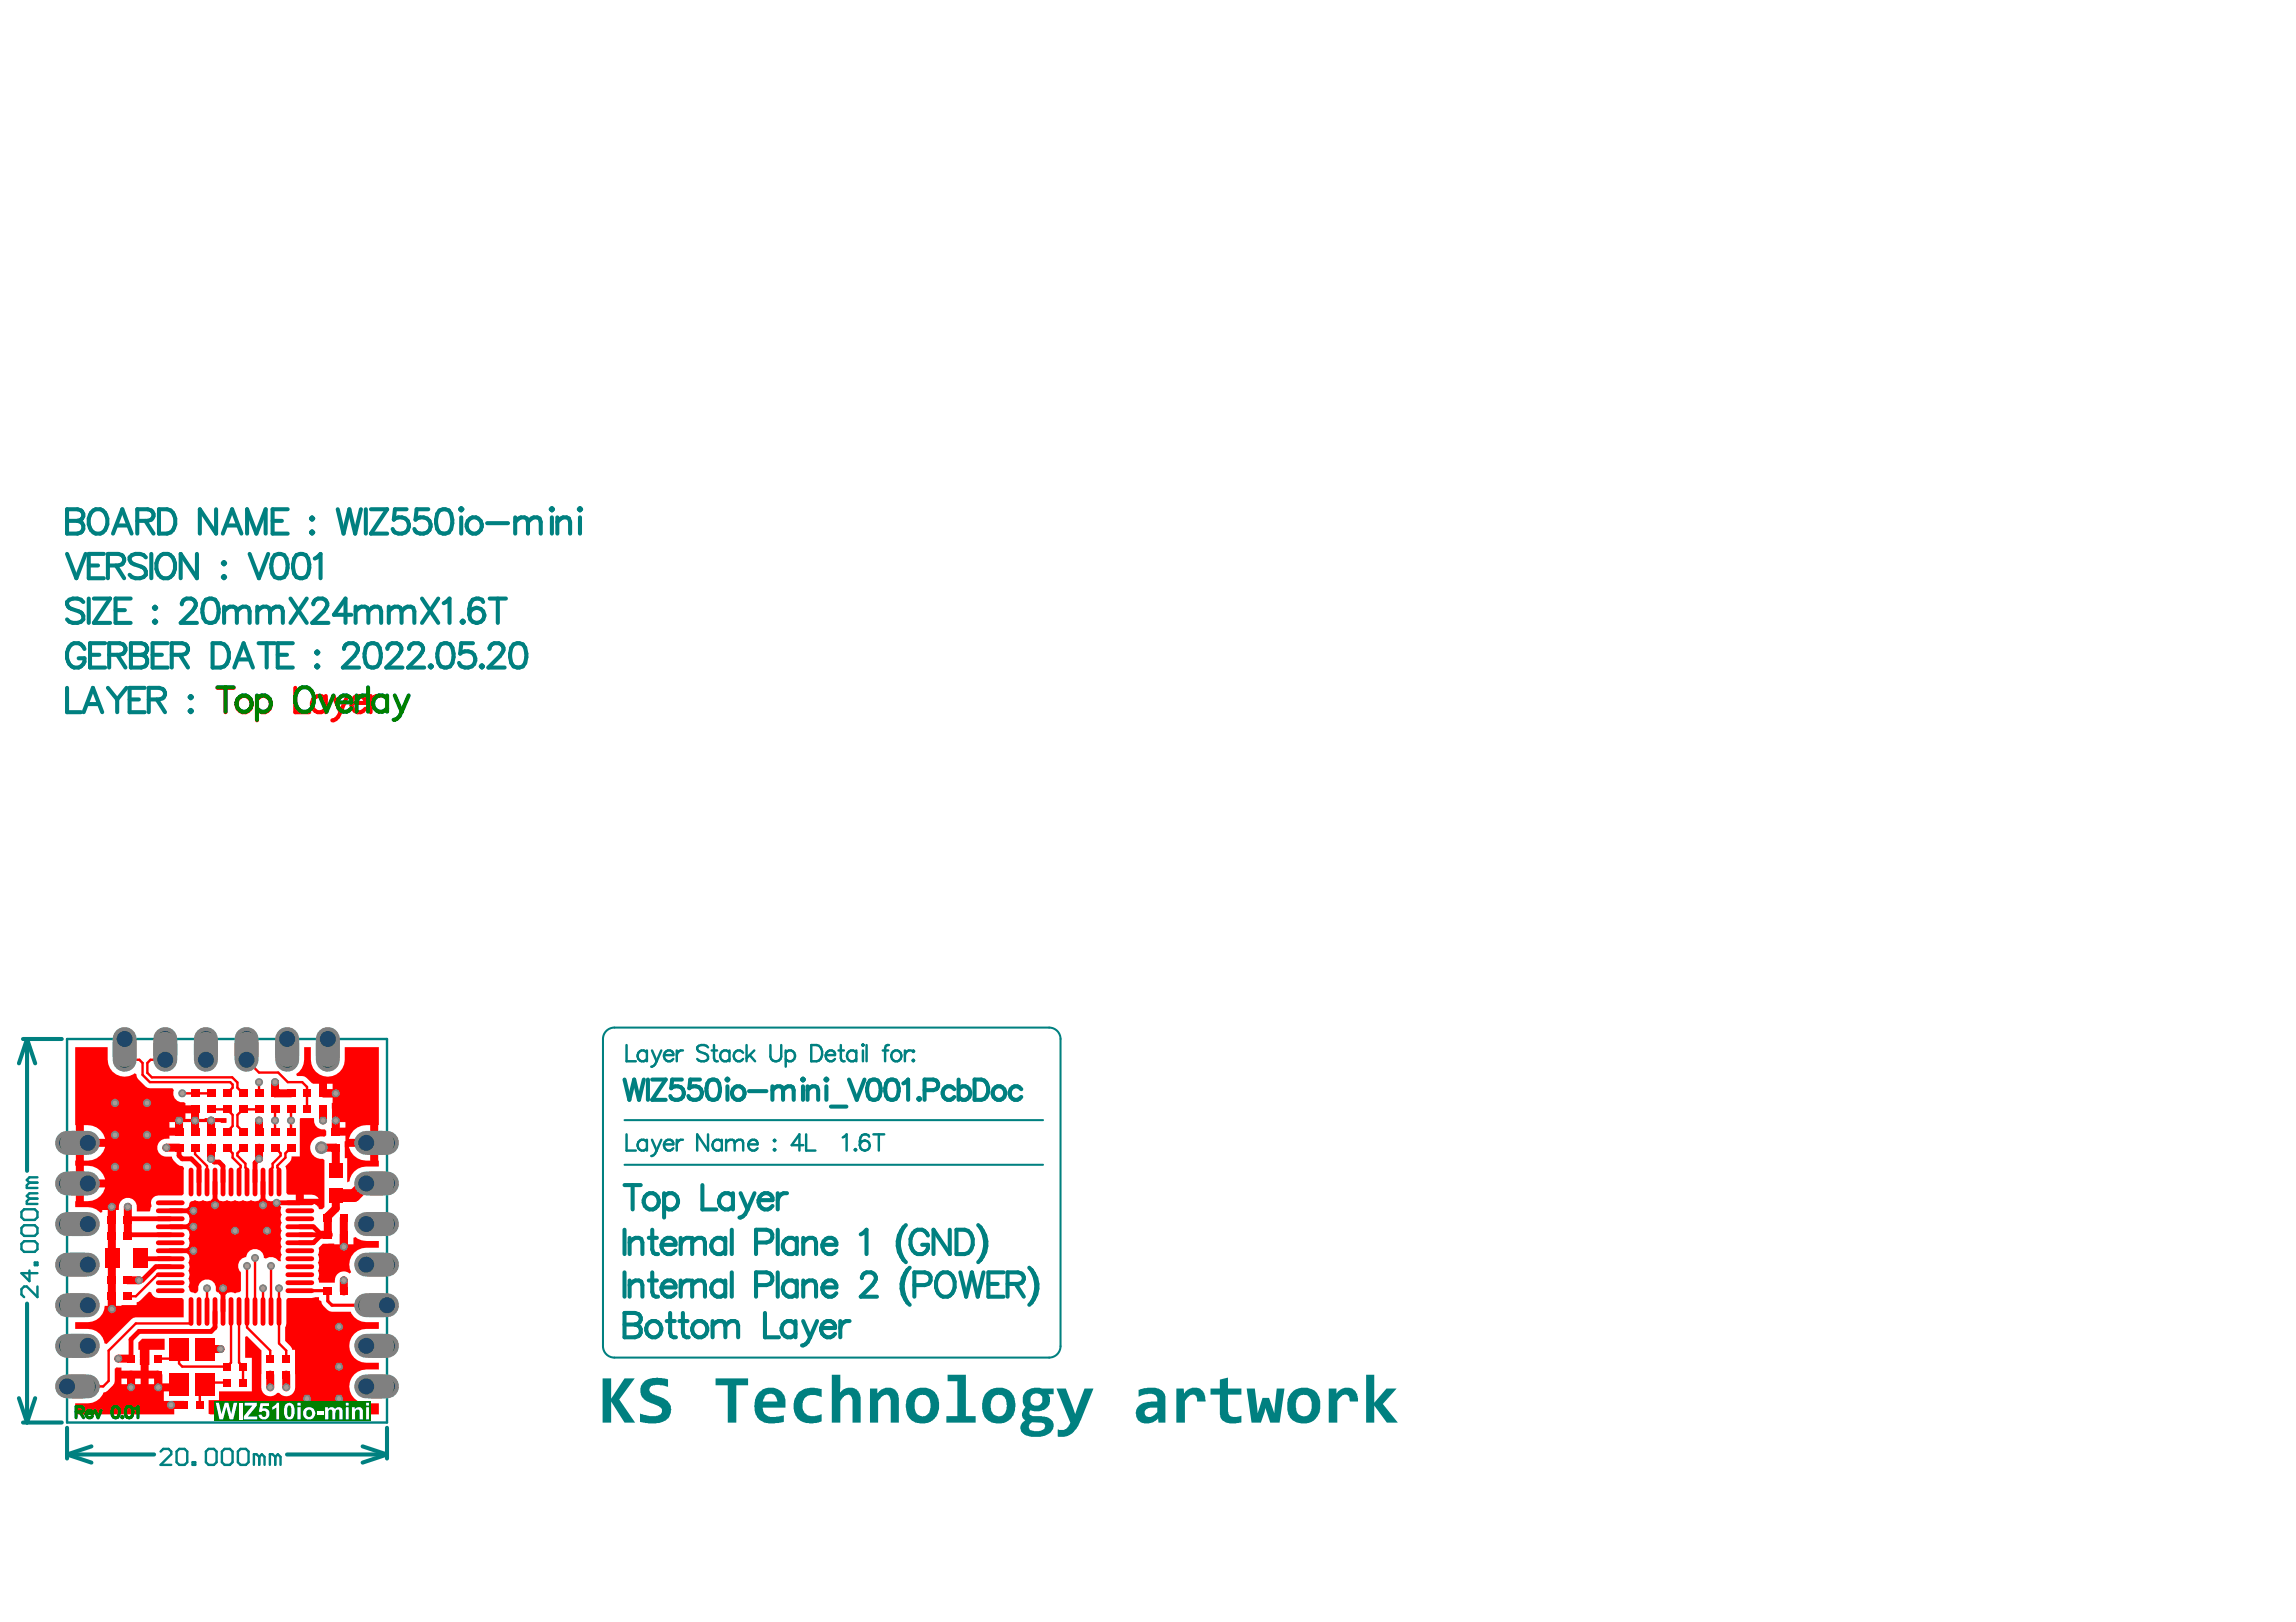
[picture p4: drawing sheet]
<svg xmlns="http://www.w3.org/2000/svg" width="297mm" height="210mm" viewBox="0 0 297 210" stroke-linecap="round" stroke-linejoin="round" font-family="sans-serif">
<path d="M8.7 134.5h41.4v49.6h-41.4z" fill="none" stroke="#008080" stroke-width=".31"/>
<path d="M78 134.5v39.7M79.5 133h56.2M137.2 134.5v39.7M80.8 145h54.1M80.8 150.7h54.1M79.5 175.7h56.2" fill="none" stroke="#008080" stroke-width=".26"/>
<g fill="none" stroke="#008080" stroke-width=".53">
<path d="M8.7 65.9h1.3l.5 .2a.73 .73 0 0 1 0 1.2l-.5 .1a.83 .83 0 0 1 .8 .8 .83 .83 0 0 1-.8 .9h-1.3zM8.7 71.7l1.2 3.1 1.2-3.1M8.7 67.4h1.3M10.8 77.9a1.39 1.39 0 0 0-2.1 0 .8 .8 0 0 0 .6 .9l.9 .3a.77 .77 0 0 1 .6 .6 .77 .77 0 0 1-.3 .8 1.45 1.45 0 0 1-1.8-.3M11.5 77.5v3.1M11.5 73.2h1.2M11.8 66.4a1.08 1.08 0 0 1 1.1-.5 1.08 1.08 0 0 1 .8 .8 1.78 1.78 0 0 1-.7 2.4 1.24 1.24 0 0 1-1.5-1.2v-.8zM12.1 77.5h2.1l-2.1 3.1h2.1M13.4 71.7h-1.9v3.1h1.9M14 73.2h1.3l.5-.2a.73 .73 0 0 0 0-1.2l-.5-.1h-1.3v3.1M14.6 69.1l1.2-3.2 1.2 3.2M15 79h1.2"/>
<path d="M15 73.2l1.1 1.6M15.1 68h1.5M16.9 77.5h-1.9v3.1h1.9M17.8 67.4h1.3l.5-.1a.73 .73 0 0 0 0-1.2l-.5-.2h-1.3v3.2M18.8 67.4l1.1 1.7M18.9 72.1a1.39 1.39 0 0 0-2.1 0 .8 .8 0 0 0 .6 .9l.9 .3a.77 .77 0 0 1 .5 .6 .77 .77 0 0 1-.2 .8 1.45 1.45 0 0 1-1.8-.3M19.6 71.7v3.1M19.9 78.7l.2-.2 .1 .2-.1 .1zM20.5 72.1a1.08 1.08 0 0 1 1.1-.4 1.08 1.08 0 0 1 .9 .7 1.78 1.78 0 0 1-.8 2.4 1.24 1.24 0 0 1-1.5-1.2v-.7zM20.6 65.9h1a1.5 1.5 0 0 1 1.1 2 1.32 1.32 0 0 1-1.1 1.2h-1zM23.5 78.2a.78 .78 0 0 1 .6-.7h.6a.77 .77 0 0 1 .5 1.2l-.3 .4-1.5 1.5h2.1M25.5 71.7v3.1l-2.1-3.1v3.1"/>
<path d="M26.6 77.6a1.02 1.02 0 0 1 1.5 .5 2.6 2.6 0 0 1-.3 2.4 1.02 1.02 0 0 1-1.5-.5 2.6 2.6 0 0 1 .3-2.4zM28 65.9v3.2l-2.1-3.2v3.2M28.8 72.9l.2-.2 .1 .2-.1 .1zM28.8 74.7l.2-.2 .1 .2-.1 .1zM28.8 69.1l1.2-3.2 1.2 3.2M29 78.5v2.1M29 79.1l.4-.4 .3-.2h.5l.3 .2 .1 .4M29.3 68h1.5M30.6 79.1l.5-.4 .3-.2h.4l.3 .2 .2 .4v1.5M30.6 79.1v1.5M32 69.1v-3.2l1.2 3.2 1.2-3.2v3.2M32.3 71.7l1.2 3.1 1.2-3.1"/>
<path d="M33.3 79.1l.4-.4 .3-.2h.5l.3 .2 .1 .4M33.3 78.5v2.1M34.9 79.1l.5-.4 .3-.2h.4l.3 .2 .2 .4v1.5M34.9 79.1v1.5M35.3 67.4h1.2M35.6 71.8a1.02 1.02 0 0 1 1.5 .5 2.6 2.6 0 0 1-.3 2.4 1.02 1.02 0 0 1-1.5-.5 2.6 2.6 0 0 1 .3-2.4zM37.2 65.9h-1.9v3.2h1.9M37.6 77.5l2.1 3.1M38.4 71.8a1.02 1.02 0 0 1 1.5 .5 2.6 2.6 0 0 1-.3 2.4 1.02 1.02 0 0 1-1.5-.5 2.6 2.6 0 0 1 .3-2.4zM39.7 77.5l-2.1 3.1M40.2 67.1l.2-.1 .1 .1-.1 .2zM40.2 68.9l.2-.1 .1 .1-.1 .2z"/>
<path d="M40.5 78.2a.78 .78 0 0 1 .6-.7h.6a.77 .77 0 0 1 .5 1.2l-.3 .4-1.5 1.5h2.1M40.7 72.3l.3-.2 .5-.4v3.1M43.7 65.9l.7 3.2 .8-3.2 .7 3.2 .8-3.2M45.5 79.6h-2.3l1.5-2.1v3.1M46 79.1l.5-.4 .3-.2h.4l.3 .2 .2 .4M46 78.5v2.1M47.3 65.9v3.2M47.7 79.1l.4-.4 .3-.2h.5l.3 .2 .1 .4v1.5M47.7 79.1v1.5M48 65.9h2.1l-2.1 3.2h2.1M50.3 79.1l.5-.4 .3-.2h.4l.3 .2 .2 .4M50.3 78.5v2.1"/>
<path d="M52 79.1l.4-.4 .3-.2h.5l.3 .2 .1 .4v1.5M52 79.1v1.5M52.6 65.9h-1.5l-.2 1.4a1.12 1.12 0 0 1 1.7-.1 1.12 1.12 0 0 1-.2 1.7 1.15 1.15 0 0 1-1.6-.4M54.6 77.5l2.1 3.1M55.4 65.9h-1.5l-.1 1.4a1.12 1.12 0 0 1 1.6-.1 1.12 1.12 0 0 1-.1 1.7 1.15 1.15 0 0 1-1.7-.4M56.7 77.5l-2.1 3.1M56.9 66.1a1.02 1.02 0 0 1 1.5 .4 2.6 2.6 0 0 1-.3 2.4 1.02 1.02 0 0 1-1.5-.4 2.6 2.6 0 0 1 .3-2.4zM57.4 78.1l.3-.2 .5-.4v3.1M59.5 65.9l.2-.1 .1 .1-.1 .2zM59.7 67v2.1M60.8 67.1a1.05 1.05 0 0 1 1.5 .6 1.05 1.05 0 0 1-.7 1.4 1.07 1.07 0 0 1-1.2-.7 1.07 1.07 0 0 1 .4-1.3zM62.5 77.9l-.1-.3a1.02 1.02 0 0 0-1.5 .5l-.2 .7v.8"/>
<path d="M63 67.7h2.7M63.4 77.5h2.1M64.4 77.5v3.1M66.7 67.6l.4-.5 .3-.1h.5l.3 .1 .1 .5M66.7 67v2.1M68.3 67.6l.5-.5 .3-.1h.4l.3 .1 .2 .5v1.5M68.3 67.6v1.5M71.2 65.9l.2-.1 .1 .1-.1 .2zM71.4 67v2.1M72.1 67.6l.5-.5 .3-.1h.4l.3 .1 .2 .5v1.5M72.1 67v2.1M74.9 65.9l.1-.1 .2 .1-.2 .2z"/>
<path d="M75 67v2.1M8.7 89v3.2h1.8M10.8 92.2l1.2-3.2 1.2 3.2M10.9 84a1.09 1.09 0 0 0-1-.8 1.09 1.09 0 0 0-1.1 .8 1.78 1.78 0 0 0 .8 2.4 1.07 1.07 0 0 0 1.3-1.2h-.7M11.3 91.1h1.5M11.6 84.7h1.2M13.6 83.2h-2v3.2h2M14 89l1.2 1.5M14.1 84.7h1.4l.4-.1a.73 .73 0 0 0 0-1.2l-.4-.2h-1.4v3.2M15.2 90.5v1.7M15.2 84.7l1 1.7M16.4 89l-1.2 1.5"/>
<path d="M16.8 90.5h1.2M16.9 83.2h1.4l.4 .2a.73 .73 0 0 1 0 1.2l-.4 .1a.83 .83 0 0 1 .8 .9 .83 .83 0 0 1-.8 .8h-1.4zM16.9 84.7h1.4M18.7 89h-1.9v3.2h1.9M19.2 90.5h1.4l.4-.1a.73 .73 0 0 0 0-1.2l-.4-.2h-1.4v3.2M19.7 84.7h1.2M19.9 80.5l.2-.2 .1 .2-.1 .1zM20.3 90.5l1 1.7M21.7 83.2h-2v3.2h2M22.2 84.7h1.4l.4-.1a.73 .73 0 0 0 0-1.2l-.4-.2h-1.4v3.2M23.3 84.7l1 1.7M24.5 90.2l.2-.1 .1 .1-.1 .2z"/>
<path d="M24.5 92l.2-.1 .1 .1-.1 .2zM27.5 83.2h1.1a1.5 1.5 0 0 1 1 2 1.32 1.32 0 0 1-1 1.2h-1.1zM30.3 86.4l1.2-3.2 1.2 3.2M30.8 85.3h1.5M33.5 83.2h2.1M34.5 83.2v3.2M35.9 84.7h1.2M37.9 83.2h-2v3.2h2M40.9 84.4l.1-.1 .2 .1-.2 .2zM40.9 86.2l.1-.1 .2 .1-.2 .2zM44.5 84a.78 .78 0 0 1 .6-.8h.6a.77 .77 0 0 1 .5 1.2l-.3 .5-1.5 1.5h2.1M47.6 83.4a1.02 1.02 0 0 1 1.5 .4 2.6 2.6 0 0 1-.3 2.4 1.02 1.02 0 0 1-1.5-.4 2.6 2.6 0 0 1 .3-2.4z"/>
<path d="M50.1 84a.78 .78 0 0 1 .6-.8h.6a.77 .77 0 0 1 .5 1.2l-.3 .5-1.5 1.5h2.1M52.9 84a.78 .78 0 0 1 .6-.8h.6a.77 .77 0 0 1 .5 1.2l-.3 .5-1.5 1.5h2.1M55.6 86.2l.1-.1 .2 .1-.2 .2zM57 83.4a1.02 1.02 0 0 1 1.5 .4 2.61 2.61 0 0 1-.3 2.4 1.02 1.02 0 0 1-1.5-.4 2.6 2.6 0 0 1 .3-2.4zM59.7 80.5l.2-.2 .1 .2-.1 .1zM61.2 83.2h-1.5l-.2 1.4a1.12 1.12 0 0 1 1.7 0 1.12 1.12 0 0 1-.2 1.6 1.15 1.15 0 0 1-1.6-.4M62.2 86.2l.1-.1 .2 .1-.2 .2zM63.3 84a.78 .78 0 0 1 .6-.8h.6a.77 .77 0 0 1 .5 1.2l-.3 .5-1.5 1.5h2.1M66.4 83.4a1.02 1.02 0 0 1 1.5 .4 2.6 2.6 0 0 1-.3 2.4 1.02 1.02 0 0 1-1.5-.4 2.6 2.6 0 0 1 .3-2.4zM3 134.5h5M3.5 134.5l1.1 3.1M3.5 134.5l-1.1 3.1"/>
<path d="M3.5 134.5v17M80.8 139.7l.6 2.6 .6-2.6 .7 2.6 .6-2.6M83.8 139.7v2.6M84.4 139.7h1.7l-1.7 2.6h1.7M88.2 139.7h-1.2l-.2 1.1a.94 .94 0 0 1 1.4 0 .94 .94 0 0 1 0 1.3 .94 .94 0 0 1-1.4 0l-.1-.3M90.6 139.7h-1.3l-.1 1.1a.94 .94 0 0 1 1.3 0 .94 .94 0 0 1 0 1.3 .94 .94 0 0 1-1.3 0l-.1-.3M91.8 139.8a.85 .85 0 0 1 1.2 .4 2.17 2.17 0 0 1-.2 2 .85 .85 0 0 1-1.3-.4 2.17 2.17 0 0 1 .3-2zM94 139.7l.1-.1 .1 .1-.1 .1zM103.8 139.7l.1-.1 .1 .1-.1 .1zM106.8 139.7l.1-.1 .1 .1-.1 .1zM109.8 139.7l1 2.6 1-2.6M112.6 139.8a.85 .85 0 0 1 1.2 .4 2.17 2.17 0 0 1-.2 2 .85 .85 0 0 1-1.3-.4 2.17 2.17 0 0 1 .3-2z"/>
<path d="M114.9 139.8a.85 .85 0 0 1 1.2 .4 2.17 2.17 0 0 1-.2 2 .85 .85 0 0 1-1.3-.4 2.17 2.17 0 0 1 .3-2zM124 139.7v2.6M126.1 139.7h.9a1.43 1.43 0 0 1 .6 2.3l-.3 .2-.3 .1h-.9zM94.1 140.6v1.7M94.8 141a.84 .84 0 0 1 1.3-.2 .84 .84 0 0 1 0 1.3 .84 .84 0 0 1-1.3-.1l-.1-.4zM96.9 141.2h2.3M99.9 141.1l.7-.5h.3l.3 .1 .1 .4M99.9 140.6v1.7M101.3 141.1l.6-.5h.4l.3 .1 .1 .4v1.2M101.3 141.1v1.2M103.9 140.6v1.7M104.5 141.1l.6-.5h.4l.2 .1 .1 .4v1.2"/>
<path d="M104.5 140.6v1.7M106.9 140.6v1.7M107.5 143.2h2M116.9 140.2l.6-.5v2.6M118.8 142.2l.1-.1 .1 .1-.1 .1zM119.6 141.1h1.1a.69 .69 0 0 0 .7-.7 .69 .69 0 0 0-.7-.7h-1.1v2.6M123.5 141a.87 .87 0 0 0-1.5 .2 .87 .87 0 0 0 1 1.1l.5-.3M124 141a.87 .87 0 0 1 1.5 .2 .87 .87 0 0 1-1 1.1l-.5-.3M128.8 140.7a.85 .85 0 0 1 1.3 .8 .85 .85 0 0 1-1.3 .7 .92 .92 0 0 1 0-1.5zM132.1 141a.87 .87 0 0 0-1.5 .2 .87 .87 0 0 0 1 1.1l.5-.3M3.5 168.7v15.4M2.4 180.9l1.1 3.2"/>
<path d="M3 184.1h5M4.6 180.9l-1.1 3.2M8.7 188.2l3.1 1.1M8.7 188.2h11.2M8.7 184.8v4M11.8 187.2l-3.1 1M37.1 188.2h13M46.9 187.2l3.2 1M50.1 188.2l-3.2 1.1M50.1 184.8v4"/>
<circle cx="61.7" cy="79.6" r=".98"/>
</g>
<g fill="none" stroke="#008080" stroke-width=".32">
<path d="M81.1 135.2v2.1h1.2M83.7 136.2a.67 .67 0 0 0-1-.1 .67 .67 0 0 0 0 1 .67 .67 0 0 0 1-.1M83.7 135.9v1.4M84.4 135.9l.6 1.4M85 137.3a.81 .81 0 0 1-.7 .7M85.6 135.9l-.6 1.4M85.9 136.5a.66 .66 0 0 0 .4 .8 .66 .66 0 0 0 .8-.3M86 136.2a.58 .58 0 0 1 .7-.3 .58 .58 0 0 1 .4 .6h-1.2zM87.6 135.9v1.4M88.4 135.9a.68 .68 0 0 0-.8 .6M91.6 135.5a.92 .92 0 0 0-1.4 0 .54 .54 0 0 0 .4 .6l.6 .2a.51 .51 0 0 1 .4 .4 .51 .51 0 0 1-.2 .5 .97 .97 0 0 1-1.2-.2M92.1 135.9h.7"/>
<path d="M92.4 135.2v1.7l.1 .3 .4 .1M94.4 136.2a.67 .67 0 0 0-1-.1 .67 .67 0 0 0 0 1 .67 .67 0 0 0 1-.1M94.4 135.9v1.4M96.1 136.2a.67 .67 0 0 0-1-.1 .67 .67 0 0 0 0 1 .67 .67 0 0 0 1-.1M96.6 135.2v2.1M97 136.5l.7 .8M97.6 135.9l-1 1M99.7 135.2v1.5a.71 .71 0 0 0 .7 .6 .71 .71 0 0 0 .7-.6v-1.5M101.7 136.2a.67 .67 0 0 1 .9-.1 .67 .67 0 0 1 0 1 .67 .67 0 0 1-.9-.1M101.7 135.9v2.1M105 135.2h.7a1.12 1.12 0 0 1 .7 1.1 1.12 1.12 0 0 1-.7 1h-.7zM106.8 136.5a.66 .66 0 0 0 .4 .8 .66 .66 0 0 0 .8-.3"/>
<path d="M106.9 136.2a.58 .58 0 0 1 .7-.3 .58 .58 0 0 1 .4 .6h-1.2zM108.5 135.9h.7M108.8 135.2v1.7l.1 .3 .4 .1M110.8 136.2a.67 .67 0 0 0-1-.1 .67 .67 0 0 0 0 1 .67 .67 0 0 0 1-.1M110.8 135.9v1.4M111.5 135.2l.1-.1 .1 .1-.1 .1zM111.6 135.9v1.4M112.1 135.2v2.1M114.2 135.9h.7M115 135.2l-.4 .1-.1 .3v1.7M115.4 136.2a.67 .67 0 0 1 1-.1 .67 .67 0 0 1 0 1 .67 .67 0 0 1-1-.1l-.1-.3zM117.1 135.9v1.4"/>
<path d="M117.9 135.9a.68 .68 0 0 0-.8 .6M118.1 136l.1-.1 .1 .1-.1 .1zM118.2 137.1l.1 .1-.1 .1-.1-.1zM81.1 146.8v2.1h1.2M83.7 147.5v1.4M83.7 147.8a.67 .67 0 0 0-1-.1 .67 .67 0 0 0 0 1 .67 .67 0 0 0 1-.1M84.4 147.5l.6 1.4M85 148.9a.81 .81 0 0 1-.7 .7M85.6 147.5l-.6 1.4M85.9 148.1a.66 .66 0 0 0 .4 .7 .66 .66 0 0 0 .8-.2M86 147.8a.58 .58 0 0 1 .7-.3 .58 .58 0 0 1 .4 .6h-1.2zM87.6 147.5v1.4"/>
<path d="M88.4 147.5a.68 .68 0 0 0-.8 .6M91.6 146.8v2.1l-1.4-2.1v2.1M93.4 147.8a.67 .67 0 0 0-1-.1 .67 .67 0 0 0 0 1 .67 .67 0 0 0 1-.1M93.4 147.5v1.4M93.9 147.9l.5-.4 .5 .1 .1 .3M93.9 147.5v1.4M95 147.9l.5-.4 .5 .1 .1 .3v1M95 147.9v1M96.8 148.1a.66 .66 0 0 0 .4 .7 .66 .66 0 0 0 .8-.2M97.1 147.6a.55 .55 0 0 1 .6-.1 .55 .55 0 0 1 .3 .6h-1.2l.1-.3zM100.1 147.6l.1-.1 .1 .1-.1 .1zM100.2 148.7l.1 .1-.1 .1-.1-.1z"/>
<path d="M103.9 148.2h-1.5l1-1.4v2.1M104.3 146.8v2.1h1.2M109 147.2l.5-.4v2.1M110.7 148.7l.1 .1-.1 .1-.1-.1zM112.4 147.1a.62 .62 0 0 0-.9-.2l-.2 .3-.1 1M113 146.8h1.4M113.7 146.8v2.1"/>
<circle cx="111.9" cy="148.2" r=".65"/>
</g>
<g fill="#008080">
<path d="M78 178.4h1.1v2.6l1.7-2.6h1.3l-2 2.7 2.1 3h-1.4l-1.7-2.7v2.7h-1.1z"/>
<path d="M83.2 179a3.1 3.1 0 0 1 2.7-.6l.5 .1v1l-.7-.2-.8-.1a.79 .79 0 0 0-.9 .6 1.18 1.18 0 0 0 1.1 .8v.1a2.16 2.16 0 0 1 1.4 .8 1.63 1.63 0 0 1-1.1 2.6 5.3 5.3 0 0 1-2.6-.1v-1.1l1.4 .4a1.43 1.43 0 0 0 1.4-.5 .74 .74 0 0 0-.5-.9l-.5-.2a2.23 2.23 0 0 1-1.7-1.3 1.56 1.56 0 0 1 .3-1.4z"/>
<path d="M92.6 178.4h4.2v.9h-1.5v4.8h-1.1v-4.8h-1.6z"/>
<path d="M103.3 180.2a3 3 0 0 1 2.8-.5h.2v1.1l-.1-.1a1.91 1.91 0 0 0-2.1 .2 1.58 1.58 0 0 0 .4 2.3 2.33 2.33 0 0 0 1.8-.2v.9l-.3 .2a2.86 2.86 0 0 1-2.8-.5 2.74 2.74 0 0 1 .1-3.4z"/>
<path d="M107.6 177.9h1.1v2.4a1.55 1.55 0 0 1 2.4-.2l.2 .7v3.3h-1v-2.9a.62 .62 0 0 0-.4-.7 .62 .62 0 0 0-.8 .3l-.4 .5v2.8h-1.1z"/>
<path d="M112.6 179.7h.9v.6a1.56 1.56 0 0 1 2.5-.2l.2 .3 .1 .5v3.2h-1.1v-2.9a.65 .65 0 0 0-.4-.7 .65 .65 0 0 0-.8 .3l-.4 .5v2.8h-1z"/>
<path d="M122.6 177.9h2.4v5.4h1.2v.8h-3.8v-.8h1.5v-4.6h-1.3z"/>
<path d="M136.7 179.7h1.2l1.2 3.3 1.2-3.3h1.2l-1.6 3.9a3.5 3.5 0 0 1-2 2.3h-1.1v-.9h.2a.97 .97 0 0 0 1.3-.6l.2-.3z"/>
<path d="M152.2 179.7h.9l.1 .6a1.51 1.51 0 0 1 2.5-.2l.2 .6 .1 .7h-1.1a.66 .66 0 0 0-.6-.9h-.3l-.3 .3-.4 .5v2.8h-1.1z"/>
<path d="M156.6 179.7h1.2v-1.2l1.1-.2v1.4h1.7v.8h-1.7v2.1a.76 .76 0 0 0 .9 .8l.8-.2v.9h-.2a2.68 2.68 0 0 1-2.3-.3l-.2-.4-.1-.3v-2.6h-1.2z"/>
<path d="M161.3 179.7h1l.4 3.2 .6-2h.9l.7 2 .3-3.2h1l-.7 4.4h-1.2l-.6-1.9-.6 1.9h-1.2z"/>
<path d="M171.9 179.7h1l.1 .6a1.51 1.51 0 0 1 2.4-.2l.2 .5 .1 .8h-1.1v-.2a.6 .6 0 0 0-.3-.7 .6 .6 0 0 0-.8 .2l-.5 .6v2.8h-1.1z"/>
<path d="M176.7 177.9h1.1v3.6l1.6-1.8h1.3l-1.8 2 1.9 2.4h-1.4l-1.6-2.2v2.2h-1.1z"/>
<path d="M98.9 180.7l-.2 .7h1.9a.92 .92 0 0 0-.6-1 .92 .92 0 0 0-1.1 .3zM98.1 180.2a2.05 2.05 0 0 1 3.4 .5l.1 .4v1.1h-2.9v.1a1.01 1.01 0 0 0 .8 1 3.9 3.9 0 0 0 1.9-.1v.8l-1 .2a2.49 2.49 0 0 1-2.3-.6 2.81 2.81 0 0 1 0-3.4z"/>
<path d="M118.5 180.9v.1a2.09 2.09 0 0 0 .2 2.1 1.05 1.05 0 0 0 1.1 .1 1.05 1.05 0 0 0 .6-1v-.1a1.31 1.31 0 0 0-.9-1.6h-.2l-.4 .1zM117.7 180.3a2.33 2.33 0 0 1 3.3 0 2.83 2.83 0 0 1-.2 3.4 2.5 2.5 0 0 1-2.8 .1 2.7 2.7 0 0 1-.4-3.3z"/>
<path d="M128.4 181l-.1 .1a1.88 1.88 0 0 0 .3 2 1 1 0 0 0 1.1 0 1 1 0 0 0 .5-1l.1-.2a1.36 1.36 0 0 0-.8-1.4 1.02 1.02 0 0 0-1.1 .5zM127.5 180.3a2.17 2.17 0 0 1 2.5-.6 2.17 2.17 0 0 1 1.4 2.2 2.19 2.19 0 0 1-1.6 2.3 2.19 2.19 0 0 1-2.5-1.1 3.1 3.1 0 0 1 .2-2.8z"/>
<path d="M133.3 181.1a.81 .81 0 0 0 1.6 0 .81 .81 0 0 0-1.6 0zM132.6 180.2a1.97 1.97 0 0 1 2.2-.5h1.5v.7h-.7a1.37 1.37 0 0 1-1 2.2h-.8l-.4-.1a.44 .44 0 0 0-.2 .5 .44 .44 0 0 0 .5 .3h1a1.55 1.55 0 0 1 1.6 1 1.62 1.62 0 0 1-1.6 1.6 3 3 0 0 1-2.4-.5 1.01 1.01 0 0 1 .2-1.5l.1-.1a.89 .89 0 0 1-.2-1.4l.3-.3a1.55 1.55 0 0 1-.1-1.9zM133.2 184.4a.61 .61 0 0 0 .6 .8 1.17 1.17 0 0 0 1.4-.5 .47 .47 0 0 0-.1-.5 .47 .47 0 0 0-.5-.1h-1.1z"/>
<path d="M148.2 182.5a.57 .57 0 0 0 0 .7 .57 .57 0 0 0 .7 .1l.4-.1 .4-.5v-.5h-.9zM147.3 179.8l.4-.1a3.8 3.8 0 0 1 2.1 0 1.21 1.21 0 0 1 1 1.4v3h-.9l-.1-.6a1.76 1.76 0 0 1-2.6 .2 1.44 1.44 0 0 1-.1-1.5 1.44 1.44 0 0 1 1.3-.7l1.3-.1v-.3a.98 .98 0 0 0-1.4-.7l-1 .3z"/>
<path d="M167.9 180.9v.1a2 2 0 0 0 .1 2.1 1.03 1.03 0 0 0 1.1 .1 1.03 1.03 0 0 0 .6-1 1.57 1.57 0 0 0-.7-1.7 1.06 1.06 0 0 0-1.1 .4zM167 180.3a2.29 2.29 0 0 1 3.4 .1 3.1 3.1 0 0 1 0 2.9 2.27 2.27 0 0 1-3.5 .1 3.2 3.2 0 0 1 0-2.9z"/>
</g>
<g fill="none" stroke="#008080" stroke-width=".53">
<path d="M80.8 153.4h2.1M80.8 159.1v3.2M81.8 153.4v3.1M83.7 154.6a1.05 1.05 0 0 1 1.5 .5 1.05 1.05 0 0 1-.7 1.4 1.07 1.07 0 0 1-1.2-.7 1.07 1.07 0 0 1 .4-1.2zM84.4 159.1v2.6l.1 .4 .3 .2h.3M85.9 154.9a1.03 1.03 0 0 1 1.6-.1 1.03 1.03 0 0 1-.2 1.6 .93 .93 0 0 1-1.4-.3M85.9 154.4v3.2M90.9 153.4v3.1h1.8M94.7 159.1v3.2M94.8 154.9a1.03 1.03 0 0 0-1.6-.1 1.03 1.03 0 0 0 .3 1.6 .93 .93 0 0 0 1.3-.3M94.8 154.4v2.1M95.8 154.4l.9 2.1"/>
<path d="M96.7 156.5a1.21 1.21 0 0 1-1 1.1M97.6 154.4l-.9 2.1M98.1 155.3a.99 .99 0 0 0 .6 1.1 .99 .99 0 0 0 1.2-.3M98.3 154.9a.87 .87 0 0 1 1-.5 .87 .87 0 0 1 .6 .9h-1.8zM100.6 154.4v2.1M100.6 159.1v3.2M101.8 154.4a1.01 1.01 0 0 0-1.2 .9M111.4 159.7l.3-.1 .4-.5v3.2M116.9 158.8a3.3 3.3 0 0 0 0 4.2M116.9 158.8a3.9 3.9 0 0 0 0 4.2M117.2 158.5l-.3 .3M120 159.9a1.09 1.09 0 0 0-1-.8 1.09 1.09 0 0 0-1.1 .8 1.78 1.78 0 0 0 .8 2.4 1.07 1.07 0 0 0 1.3-1.2h-.7"/>
<path d="M122.9 159.1v3.2l-2.1-3.2v3.2M123.7 159.1h1.1a1.5 1.5 0 0 1 1 2 1.32 1.32 0 0 1-1 1.2h-1.1zM126.6 158.5l.3 .3M126.9 158.8a3.3 3.3 0 0 1 0 4.2M126.9 158.8a3.9 3.9 0 0 1 0 4.2M80.8 164.7v3.1M80.8 169.9h1.3l.5 .2a.73 .73 0 0 1 0 1.2l-.5 .1a.83 .83 0 0 1 .8 .8 .83 .83 0 0 1-.8 .9h-1.3zM80.8 171.4h1.3M81.5 160.2v2.1M81.5 165.7v2.1M81.5 166.3l.4-.4 .3-.2h.5l.3 .2 .1 .4v1.5M81.5 160.8l.4-.5 .3-.1h.5l.3 .1 .1 .5v1.5"/>
<path d="M83.9 165.7h1.1M83.9 160.2h1.1M84.1 171.1a1.05 1.05 0 0 1 1.4 .6 1.05 1.05 0 0 1-.7 1.4 1.07 1.07 0 0 1-1.2-.7 1.07 1.07 0 0 1 .5-1.3zM84.4 164.7v2.5l.1 .5 .3 .1h.3M85.6 166.6a.99 .99 0 0 0 .6 1.1 .99 .99 0 0 0 1.2-.3M85.6 161.1a.99 .99 0 0 0 .6 1.1 .99 .99 0 0 0 1.2-.4M86 165.9a.83 .83 0 0 1 1-.1 .83 .83 0 0 1 .4 .8h-1.8l.1-.4zM86 160.3a.83 .83 0 0 1 1 0 .83 .83 0 0 1 .4 .8h-1.8l.1-.5zM86.2 171h1.1M86.7 169.9v2.6l.1 .4 .3 .2h.3M87.9 171h1M88.1 160.2v2.1"/>
<path d="M88.1 165.7v2.1M88.3 169.9v2.6l.2 .4 .3 .2h.3M89.3 165.7a1.01 1.01 0 0 0-1.2 .9M89.3 160.2a1.01 1.01 0 0 0-1.2 .9M89.5 160.2v2.1M89.5 165.7v2.1M89.5 166.3l.5-.4 .3-.2h.5l.3 .2 .1 .4v1.5M89.5 160.8l.5-.5 .3-.1h.5l.3 .1 .1 .5v1.5M90 171.1a1.05 1.05 0 0 1 1.5 .6 1.05 1.05 0 0 1-.7 1.4 1.07 1.07 0 0 1-1.2-.7 1.07 1.07 0 0 1 .4-1.3zM92.2 171.6l.4-.5 .3-.1h.5l.3 .1 .1 .5M92.2 171v2.1M93.8 160.6a1.03 1.03 0 0 0-1.6-.1 1.03 1.03 0 0 0 .3 1.6 .93 .93 0 0 0 1.3-.3"/>
<path d="M93.8 166.2a1.03 1.03 0 0 0-1.6-.1 1.03 1.03 0 0 0 .3 1.6 .93 .93 0 0 0 1.3-.3M93.8 160.2v2.1M93.8 165.7v2.1M93.8 171.6l.5-.5 .3-.1h.4l.3 .1 .2 .5v1.5M93.8 171.6v1.5M94.7 164.7v3.1M97.8 166.3h1.4a.83 .83 0 0 0 .7-.8 .83 .83 0 0 0-.7-.8h-1.4v3.1M97.8 160.8h1.4a.83 .83 0 0 0 .7-.8 .83 .83 0 0 0-.7-.9h-1.4v3.2M99 169.9v3.2h1.8M100.6 164.7v3.1M102.9 171.4a1.03 1.03 0 0 0-1.6-.1 1.03 1.03 0 0 0 .3 1.6 .93 .93 0 0 0 1.3-.3M102.9 171v2.1"/>
<path d="M103.1 166.2a1.03 1.03 0 0 0-1.6-.1 1.03 1.03 0 0 0 .2 1.6 .93 .93 0 0 0 1.4-.3M103.1 160.2v2.1M103.1 165.7v2.1M103.1 160.6a1.03 1.03 0 0 0-1.6-.1 1.03 1.03 0 0 0 .2 1.6 .93 .93 0 0 0 1.4-.3M103.9 171l.9 2.1M103.9 166.3l.5-.4 .3-.2h.4l.3 .2 .2 .4v1.5M103.9 160.2v2.1M103.9 165.7v2.1M103.9 160.8l.5-.5 .3-.1h.4l.3 .1 .2 .5v1.5M104.8 173.1a1.21 1.21 0 0 1-1 1M105.7 171l-.9 2.1M106.2 171.9a.99 .99 0 0 0 .6 1.1 .99 .99 0 0 0 1.2-.4"/>
<path d="M106.4 166.6a.99 .99 0 0 0 .6 1.1 .99 .99 0 0 0 1.2-.3M106.4 161.1a.99 .99 0 0 0 .6 1.1 .99 .99 0 0 0 1.2-.4M106.7 171.1a.83 .83 0 0 1 .9-.1 .83 .83 0 0 1 .4 .9h-1.8l.2-.5zM106.8 165.9a.83 .83 0 0 1 1-.1 .83 .83 0 0 1 .4 .8h-1.8l.1-.4zM106.8 160.3a.83 .83 0 0 1 1 0 .83 .83 0 0 1 .4 .8h-1.8l.1-.5zM108.7 171v2.1M109.9 171a1.01 1.01 0 0 0-1.2 .9M111.5 165.4a.78 .78 0 0 1 .6-.7h.6a.77 .77 0 0 1 .5 1.2l-.3 .4-1.5 1.5h2.1M116.9 163l.3 .3M117.4 164.4a3.3 3.3 0 0 0 0 4.2M117.4 168.6l.3 .3M117.4 164.4a3.9 3.9 0 0 0 0 4.2"/>
<path d="M117.7 164.1l-.3 .3M118.3 166.3h1.3a.83 .83 0 0 0 .8-.8 .83 .83 0 0 0-.8-.8h-1.3v3.1M121.4 165.1a1.09 1.09 0 0 1 1.1-.5 1.09 1.09 0 0 1 .9 .8 1.78 1.78 0 0 1-.8 2.4 1.24 1.24 0 0 1-1.5-1.2v-.7zM124.2 164.7l.8 3.1 .7-3.1 .8 3.1 .7-3.1M126.9 163l-.3 .3M127.9 166.2h1.2M129.8 164.7h-1.9v3.1h1.9M130.4 166.2h1.3l.5-.2a.73 .73 0 0 0 0-1.2l-.5-.1h-1.3v3.1M131.4 166.2l1.1 1.6M133.2 164.1l.3 .3M133.5 164.4a3.3 3.3 0 0 1 0 4.2M133.5 168.6l-.3 .3"/>
<path d="M133.5 164.4a3.9 3.9 0 0 1 0 4.2"/>
</g>
<g fill="none" stroke="#008080" stroke-width=".31">
<path d="M2.8 156.8l.3-.3h1.4l.3 .3v.7l-.3 .4h-1.4l-.3-.4zM2.8 158.9l.3-.3h1.4l.3 .3v.7l-.3 .3h-1.4l-.3-.3zM3.8 155.1l-.3 .4v.3h1.3M3.8 153l-.3 .4v.3h1.3M3.8 155.1h1M3.8 153h1M4.8 154.4h-1l-.3 .4 .3 .3M4.8 152.4h-1l-.3 .3 .3 .3M2.8 161l.3-.4h1.4l.3 .4v.7l-.3 .3h-1.4l-.3-.3zM3.8 164.4v1.4l-1-1h2M4.5 163.4h.3v.3h-.3zM4.8 166.5v1.4l-1.3-1.4h-.4l-.3 .3v.7l.3 .4"/>
<path d="M20.8 187.8l.3-.3h.7l.4 .3v.4l-1.4 1.4h1.4M22.8 187.8l.4-.3h.7l.3 .3v1.4l-.3 .4h-.7l-.4-.4zM24.9 189.2h.4v.4h-.4zM26.6 187.8l.4-.3h.7l.3 .3v1.4l-.3 .4h-.7l-.4-.4zM28.7 187.8l.4-.3h.6l.4 .3v1.4l-.4 .4h-.6l-.4-.4zM30.8 187.8l.3-.3h.7l.4 .3v1.4l-.4 .4h-.7l-.3-.4zM33.5 188.5l-.3-.3h-.4v1.4M33.5 188.5v1.1M33.5 188.5l.4-.3 .3 .3v1.1M35.6 188.5l-.3-.3h-.4v1.4M35.6 188.5v1.1M35.6 188.5l.3-.3 .4 .3v1.1"/>
</g>
<path d="M79.5 133a1.47 1.47 0 0 0-1.5 1.5M135.7 133a1.47 1.47 0 0 1 1.5 1.5M78 174.2a1.47 1.47 0 0 0 1.5 1.5M137.2 174.2a1.47 1.47 0 0 1-1.5 1.5" fill="none" stroke="#008080" stroke-width=".26"/>
<g fill="#f00">
<path d="M41.2 161.5l.6-.6h1.4v.1h.8v-1.2h1v1.2h.7v-.8l.3-.1 .8 .4 2.2 .1v.9h-1.6a2.18 2.18 0 0 0-2 3.1l-.2 .2a1.15 1.15 0 0 0-1.2-.2 1.15 1.15 0 0 0-.7 1.1v.3h-2l-.2-.5a.85 .85 0 0 0 0-1.1 .85 .85 0 0 0 0-1 .85 .85 0 0 0 0-1l.2-.5z"/>
<path d="M22 156.6l1.9-.1 .5-.3h.1l-.1-.1a.71 .71 0 0 1 1-.7l.3 .1 .6-.2a.85 .85 0 0 0 .9 .1h.1v-.1l.4-.4v-1.9h.2l.1 1.9 .3 .4v.1h.1a.85 .85 0 0 0 1-.1 .85 .85 0 0 0 1 0 .85 .85 0 0 0 1 0 .85 .85 0 0 0 1.1 0 .85 .85 0 0 0 .9 .1h.1v-.1l.4-.4v-1.9h.2l.1 1.9 .3 .4v.1h.1a.85 .85 0 0 0 1-.1l.4 .1 .2 .3 .2 .6a.85 .85 0 0 0 .1 .9 .85 .85 0 0 0 0 1 .85 .85 0 0 0 0 1.1 .85 .85 0 0 0 0 1 .85 .85 0 0 0 0 1 .85 .85 0 0 0 0 1.1 .97 .97 0 0 0-.2 .8h-.3a1.15 1.15 0 0 0-1.6-.3l-.3-.1a1.14 1.14 0 0 0-1.1-1.2 1.14 1.14 0 0 0-1.1 1.1 1.13 1.13 0 0 0-1 .7 1.13 1.13 0 0 0 .3 1.2v2.5l-.2 .1-.6 .2a.85 .85 0 0 0-.9-.1h-.1v.1l-.4 .4-.1 1.9h-.1l-.1-1.9-.4-.4v-.1l-.3-.1-.1-.2a1.16 1.16 0 0 0-1.1-1.4 1.16 1.16 0 0 0-1.1 1.4l-.2 .3a.74 .74 0 0 1-.8-.1 .74 .74 0 0 1-.2-.8v-.4l-.1-.5a.85 .85 0 0 0 0-1.1 .85 .85 0 0 0 0-1 .85 .85 0 0 0 0-.9l.1-.1h-.1l-.5-.4-1.9-.1v-.1l1.9-.1 .5-.4h.1l-.1-.1a.85 .85 0 0 0 0-.9 .85 .85 0 0 0 0-.9l.1-.1h-.1l-.5-.4-1.9-.1v-.1l1.9-.1 .5-.4h.1l-.1-.1a.85 .85 0 0 0 0-.8l.1-.1h-.1l-.5-.4h-1.9z"/>
<path d="M9.7 171.1h1.7a2.17 2.17 0 0 0 2.1-2.1h.5v-1.2h1v1.2h.7v-.1h2v-.4l.4-.2 1.2-1.1 .3 .1a.9 .9 0 0 0 .9 .7h3l.2 .1 .1 .1v2.3h-6.5l-3.5 3.4-.3-.1a2.15 2.15 0 0 0-2.1-1.8h-1.7z"/>
<path d="M31.7 173l.3-.1 1.8 1.9v4.7a1.18 1.18 0 0 0 .8 1.1 1.18 1.18 0 0 0 1.3-.3h.2a1.18 1.18 0 0 0 1.3 .3 1.18 1.18 0 0 0 .8-1.1v-4.8h-.4l-.2-.5-.7-.7v-1.7l.1-.5v-3.1l.3-.2h3l1-.1v.4l.3 .1a1.8 1.8 0 0 0 1.3 1.4h2.5a2.11 2.11 0 0 0 2 1.3h1.6v.9h-1.6a2.19 2.19 0 0 0-2.2 2.2 2.19 2.19 0 0 0 2.2 2.2h1.6v.8h-1.6a2.19 2.19 0 0 0-2.2 2.2 2.19 2.19 0 0 0 2.2 2.2h1.6v1.4h-21.8h-.2v-1.8h1.3v-1.1h4.3v-4.4h-.9z"/>
<path d="M9.7 135.5h4.2v1.6a2.18 2.18 0 0 0 1.2 2 2.18 2.18 0 0 0 2.3-.2l.3 .1v.1a2.64 2.64 0 0 0 1.4 1.7h3.2l.2 .3a1.15 1.15 0 0 0 1.3 1.5l.2 .2v.2h1.2v.6h.5v1.2h.8v-.1h2.8v.6l-1.5-.1v1.3h-1v-1.3h-1.1v1.3h-1v-1.3h-1v1.3h-.5v.5h-1.3v.4h-.4a1.16 1.16 0 0 0-1.2 1.1 1.16 1.16 0 0 0 1.2 1.2h.7a1.65 1.65 0 0 0 1.4 1.2l.2 .3v3.3l-.1 .1-.2 .1h-3a.94 .94 0 0 0-.9 1.4l-.3 .7h-1.6v-.6a1.16 1.16 0 0 0-1.2-1.2 1.16 1.16 0 0 0-1.1 1.2v.4h-.4v1.2h-1v-1.2h-.8v.3h-.2a2.11 2.11 0 0 0-1.6-.7h-1.7v-.8h.1zM24 144.1v.7h.7v-.7zM21.9 145.2v.7h.7v-.7zM10.8 145.6v1.8h2.8a2.36 2.36 0 0 0-2.8-1.8zM10.8 148.4v1.8a2.39 2.39 0 0 0 2.8-1.8zM10.8 150.9v1.7h2.8a2.36 2.36 0 0 0-2.8-1.7zM10.8 153.7v1.7a2.39 2.39 0 0 0 2.8-1.7z"/>
<path d="M9.7 181.6h1.7a2.15 2.15 0 0 0 2-1.4 2.07 2.07 0 0 0 1.4-1.5l.1-1.6a.86 .86 0 0 1 .8-.1v.4h2.5v-.8h-.1v-1.9h-.2v-1l.5-.4h2.9v1.4h-2v1.9h-.1v.8h1.3v.5h.5v1.2h.2v2.2h2.6v1h-1.3v.7h-12.8zM19.2 178.4v.7h.8v-.7zM17.5 178.4v.7h.7v-.7zM15.7 178.4v.7h.7v-.7z"/>
<path d="M38.9 144.7h1.7a1.22 1.22 0 0 0 1.1 1.4h.3l.2 .3v.5l-.3 .2a1.46 1.46 0 0 0-1.8 1.3 1.46 1.46 0 0 0 1.7 1.6l.2 .1v6.1l-.3 .3h-.4l-.1-.2v-.1h-.1l-.4-.4-2.4-.1v-1.1h-1l-.3-.2v-3l-.1-.5 .8-.8v-.4h1.1v-4.4zM39.3 154.6v.5h1.9l-.5-.4z"/>
<path d="M39.3 135.5h.9v1.6a2.19 2.19 0 0 0 2.2 2.2 2.19 2.19 0 0 0 2.2-2.2v-1.6h4.4v10.1h-.1v2.3h-.5h.5l.1 3.1h-1.6a2.15 2.15 0 0 0-2.2 1.9l-.3 .1v-3.1h-.3v-2.2h.1v-.7h-1.3v-1.1h1.3v-.7h-1.6l-.2-.2v-2.3h.1v-.7h-1.2v-.5h-.5v-1.3h-.8h-.2a1.83 1.83 0 0 0-1.9-1l-.1-.2a2.15 2.15 0 0 0 1-1.9zM42.3 140.2v.8h.7v-.8zM45.8 146.3l-.4 .5-.3 .6h2.8v-1.8a2.56 2.56 0 0 0-2.1 .7zM45.1 148.4a2.36 2.36 0 0 0 2.8 1.8v-1.8z"/>
</g>
<path d="M17.6 171.3l-3.5 3.5v3.9l-.7 .7h-2M20.5 175.8h2.7M26.8 166.7v3M29.4 178.9h-2.7l-.8 .8v2.1M29.9 169.7v6.6l-.5 .6h-5.8l-.4-.5v-1.8M30.9 169.7v6.6l.5 .6v2M32 163.8v8l3 3v1M33 162.8v6.9M34 166.7v3M35.1 163.8v5.9M36.1 166.7v7.2l.9 .9v1" fill="none" stroke="#f00" stroke-width=".31"/>
<path d="M27.8 169.7v2.1l-.5 .5h-9.3l-1 1v2.5M28.9 166.7v3" fill="none" stroke="#f00" stroke-width=".62"/>
<path d="M15.3 175.8h1.7M17 177.9v1.6M20.5 177.9v1.6h2.2l.5-.4M26.5 174.6h2M35 177.9v1.6M37 177.9v1.6M44.5 165.7v1.4M22.1 181.8h1.7" fill="none" stroke="#f00" stroke-width="1"/>
<path d="M38.8 167h3.5l.1 .1v1.3l.5 .5h4.5" fill="none" stroke="#f00" stroke-width=".41"/>
<circle cx="42.4" cy="159.8" r=".52" fill="#f00"/>
<g fill="none" stroke="#f00" stroke-width=".62">
<path d="M22 159.8h-5.4l-.1 .1M22 158.8h3M22 156.7h3M22 157.7h-5.4l-.1 .1M23.2 148.5v1.1l.4 .4h1.2l.9 1v2M27.3 150l.4 .4h.6l.6 .5v2.1M27.8 153v3M33.5 150l-.5 .5v2.5M34 153v3M35.8 155.7h3M38.8 159.8h2.8M38.8 158.8h1.7l1.1 1"/>
<path d="M41.6 159.8l-1.1 1h-1.7M18.2 162.8l.1 .1h3.7M22 161.9h3M22 163.9h-1.8l-1.8 1.8h-.4"/>
</g>
<g fill="none" stroke="#f00" stroke-width="1">
<path d="M14.5 156.2v13.2M16.5 156.2v3.7M21.5 148.5h1.7M23.2 145v1.5M25.2 143.6v2.9M27.3 145v1.5M27.3 148.5v1.5M33.5 145v1.5M33.5 148.5v1.5M35.6 140v1.5h2M41.6 148.5h1.8v2.9M41.8 141.5h1.6"/>
<path d="M41.8 143.6v1.4M43.4 154.7v1.7l-1 1v2.4h-.8M43.4 145v1.5M44.5 157.6v3.7M16.5 165.7h1.5"/>
</g>
<path d="M47.4 153.2l-1.6 1.5h-2.4" fill="none" stroke="#f00" stroke-width="1.7"/>
<g fill="none" stroke="#f00" stroke-width=".31">
<path d="M16.1 137.1h1.9l.4 .5v1.5l1 .9h10.4l.3 .4v.4l-.7 .7M21.4 137.1h-1.9l-.4 .5v1.2l.5 .6h10.4l.7 .7v.7l.7 .7M31.9 134.5v2.7l1.6 1.6h2.5l1.2 1.2h1.9l.6 .7v2.9M23.6 141.5h3.7M25.2 148.5v.8l1.6 1.6v2.1M27.3 143.6h2.1l.7 .7v1.4l-.7 .8M29.4 148.5l.7 .7v.6l1 1v.3l-.2 .2v1.7M31.4 148.5l-.7 .7v.4l1.1 1v.5l.2 .2v1.7M33.5 143.6h-2.1l-.7 .7v1.4l.7 .8M33.5 140v1.5M35.6 148.5l.7 .7v.4l-1 1v.5l-.2 .2v1.7M35.6 143.6v2.9"/>
<path d="M37.6 148.5l-.7 .7v.6l-1 1v.3l.2 .2v1.7M37.6 143.6v2.9M22 165h-1.6l-2.8 2.8h-1.1M24.7 169.7v1.6h-7.1"/>
</g>
<g fill="none" stroke="#f00" stroke-width=".53">
<path d="M28.1 89h2.1M29.2 89v3.2M31.1 90.2a1.05 1.05 0 0 1 1.4 .6 1.05 1.05 0 0 1-.7 1.4 1.07 1.07 0 0 1-1.2-.7 1.07 1.07 0 0 1 .5-1.3zM33.2 90.5a1.03 1.03 0 0 1 1.7-.1 1.03 1.03 0 0 1-.3 1.6 .93 .93 0 0 1-1.4-.3M33.2 90.1v3.1M38.2 89v3.2h1.8M42.2 90.5a1.03 1.03 0 0 0-1.7-.1 1.03 1.03 0 0 0 .3 1.6 .93 .93 0 0 0 1.4-.3M42.2 90.1v2.1M43.1 90.1l.9 2.1M44 92.2a1.21 1.21 0 0 1-1 1M44.9 90.1l-.9 2.1M45.5 91a.99 .99 0 0 0 .6 1.1 .99 .99 0 0 0 1.2-.4"/>
<path d="M45.6 90.5a.87 .87 0 0 1 1-.4 .87 .87 0 0 1 .7 .9h-1.8zM47.9 90.1v2.1M49.1 90.1a1.01 1.01 0 0 0-1.2 .9"/>
</g>
<circle cx="19" cy="142.7" r=".53" fill="#808080"/>
<circle cx="19" cy="142.7" r=".32" fill="#a6968d"/>
<circle cx="14.9" cy="142.7" r=".53" fill="#808080"/>
<circle cx="14.9" cy="142.7" r=".32" fill="#a6968d"/>
<circle cx="14.9" cy="146.9" r=".53" fill="#808080"/>
<circle cx="14.9" cy="146.9" r=".32" fill="#a6968d"/>
<circle cx="19" cy="146.9" r=".53" fill="#808080"/>
<circle cx="19" cy="146.9" r=".32" fill="#a6968d"/>
<circle cx="19" cy="151" r=".53" fill="#808080"/>
<circle cx="19" cy="151" r=".32" fill="#a6968d"/>
<circle cx="14.9" cy="151" r=".53" fill="#808080"/>
<circle cx="14.9" cy="151" r=".32" fill="#a6968d"/>
<circle cx="34.5" cy="159.3" r=".53" fill="#808080"/>
<circle cx="34.5" cy="159.3" r=".32" fill="#a6968d"/>
<circle cx="30.4" cy="159.3" r=".53" fill="#808080"/>
<circle cx="30.4" cy="159.3" r=".32" fill="#a6968d"/>
<circle cx="43.9" cy="171.7" r=".53" fill="#808080"/>
<circle cx="43.9" cy="171.7" r=".32" fill="#a6968d"/>
<circle cx="43.9" cy="176.9" r=".53" fill="#808080"/>
<circle cx="43.9" cy="176.9" r=".32" fill="#a6968d"/>
<circle cx="43.9" cy="181" r=".53" fill="#808080"/>
<circle cx="43.9" cy="181" r=".32" fill="#a6968d"/>
<circle cx="39.7" cy="181" r=".53" fill="#808080"/>
<circle cx="39.7" cy="181" r=".32" fill="#a6968d"/>
<circle cx="33" cy="162.8" r=".52" fill="#808080"/>
<circle cx="33" cy="162.8" r=".31" fill="#a6968d"/>
<circle cx="35.1" cy="163.8" r=".52" fill="#808080"/>
<circle cx="35.1" cy="163.8" r=".31" fill="#a6968d"/>
<circle cx="32" cy="163.8" r=".52" fill="#808080"/>
<circle cx="32" cy="163.8" r=".31" fill="#a6968d"/>
<circle cx="36.1" cy="166.7" r=".52" fill="#808080"/>
<circle cx="36.1" cy="166.7" r=".31" fill="#a6968d"/>
<circle cx="14.5" cy="169.4" r=".53" fill="#808080"/>
<circle cx="14.5" cy="169.4" r=".32" fill="#a6968d"/>
<circle cx="18" cy="165.7" r=".53" fill="#808080"/>
<circle cx="18" cy="165.7" r=".32" fill="#a6968d"/>
<circle cx="14.5" cy="156.2" r=".53" fill="#808080"/>
<circle cx="14.5" cy="156.2" r=".32" fill="#a6968d"/>
<circle cx="16.5" cy="156.2" r=".53" fill="#808080"/>
<circle cx="16.5" cy="156.2" r=".32" fill="#a6968d"/>
<circle cx="35.6" cy="145" r=".53" fill="#808080"/>
<circle cx="35.6" cy="145" r=".32" fill="#a6968d"/>
<circle cx="37.6" cy="145" r=".53" fill="#808080"/>
<circle cx="37.6" cy="145" r=".32" fill="#a6968d"/>
<circle cx="41.8" cy="145" r=".53" fill="#808080"/>
<circle cx="41.8" cy="145" r=".32" fill="#a6968d"/>
<circle cx="43.4" cy="141.5" r=".53" fill="#808080"/>
<circle cx="43.4" cy="141.5" r=".32" fill="#a6968d"/>
<circle cx="35.6" cy="140" r=".53" fill="#808080"/>
<circle cx="35.6" cy="140" r=".32" fill="#a6968d"/>
<circle cx="23.6" cy="141.5" r=".53" fill="#808080"/>
<circle cx="23.6" cy="141.5" r=".32" fill="#a6968d"/>
<circle cx="33.5" cy="140" r=".53" fill="#808080"/>
<circle cx="33.5" cy="140" r=".32" fill="#a6968d"/>
<circle cx="23.2" cy="145" r=".53" fill="#808080"/>
<circle cx="23.2" cy="145" r=".32" fill="#a6968d"/>
<circle cx="25.2" cy="145" r=".53" fill="#808080"/>
<circle cx="25.2" cy="145" r=".32" fill="#a6968d"/>
<circle cx="27.3" cy="145" r=".53" fill="#808080"/>
<circle cx="27.3" cy="145" r=".32" fill="#a6968d"/>
<circle cx="33.5" cy="145" r=".53" fill="#808080"/>
<circle cx="33.5" cy="145" r=".32" fill="#a6968d"/>
<circle cx="25" cy="161.9" r=".52" fill="#808080"/>
<circle cx="25" cy="161.9" r=".31" fill="#a6968d"/>
<circle cx="25" cy="158.8" r=".52" fill="#808080"/>
<circle cx="25" cy="158.8" r=".31" fill="#a6968d"/>
<circle cx="25" cy="156.7" r=".52" fill="#808080"/>
<circle cx="25" cy="156.7" r=".31" fill="#a6968d"/>
<circle cx="27.8" cy="156" r=".52" fill="#808080"/>
<circle cx="27.8" cy="156" r=".31" fill="#a6968d"/>
<circle cx="21.5" cy="148.5" r=".53" fill="#808080"/>
<circle cx="21.5" cy="148.5" r=".32" fill="#a6968d"/>
<circle cx="27.3" cy="150" r=".53" fill="#808080"/>
<circle cx="27.3" cy="150" r=".32" fill="#a6968d"/>
<circle cx="34" cy="156" r=".52" fill="#808080"/>
<circle cx="34" cy="156" r=".31" fill="#a6968d"/>
<circle cx="35.8" cy="155.7" r=".52" fill="#808080"/>
<circle cx="35.8" cy="155.7" r=".31" fill="#a6968d"/>
<circle cx="33.5" cy="150" r=".53" fill="#808080"/>
<circle cx="33.5" cy="150" r=".32" fill="#a6968d"/>
<circle cx="43.4" cy="145" r=".53" fill="#808080"/>
<circle cx="43.4" cy="145" r=".32" fill="#a6968d"/>
<circle cx="41.6" cy="148.5" r=".83" fill="#808080"/>
<circle cx="41.6" cy="148.5" r=".52" fill="#a6968d"/>
<circle cx="44.5" cy="161.3" r=".52" fill="#808080"/>
<circle cx="44.5" cy="161.3" r=".31" fill="#a6968d"/>
<circle cx="44.5" cy="165.7" r=".52" fill="#808080"/>
<circle cx="44.5" cy="165.7" r=".31" fill="#a6968d"/>
<circle cx="34" cy="166.7" r=".52" fill="#808080"/>
<circle cx="34" cy="166.7" r=".31" fill="#a6968d"/>
<circle cx="37" cy="179.5" r=".52" fill="#808080"/>
<circle cx="37" cy="179.5" r=".31" fill="#a6968d"/>
<circle cx="35" cy="179.5" r=".52" fill="#808080"/>
<circle cx="35" cy="179.5" r=".31" fill="#a6968d"/>
<circle cx="17" cy="179.5" r=".52" fill="#808080"/>
<circle cx="17" cy="179.5" r=".31" fill="#a6968d"/>
<circle cx="15.3" cy="175.8" r=".52" fill="#808080"/>
<circle cx="15.3" cy="175.8" r=".31" fill="#a6968d"/>
<circle cx="28.9" cy="166.7" r=".52" fill="#808080"/>
<circle cx="28.9" cy="166.7" r=".31" fill="#a6968d"/>
<circle cx="26.8" cy="166.7" r=".52" fill="#808080"/>
<circle cx="26.8" cy="166.7" r=".31" fill="#a6968d"/>
<circle cx="22.1" cy="181.8" r=".52" fill="#808080"/>
<circle cx="22.1" cy="181.8" r=".31" fill="#a6968d"/>
<circle cx="28.5" cy="174.6" r=".52" fill="#808080"/>
<circle cx="28.5" cy="174.6" r=".31" fill="#a6968d"/>
<circle cx="20.5" cy="179.5" r=".52" fill="#808080"/>
<circle cx="20.5" cy="179.5" r=".31" fill="#a6968d"/>
<path d="M8.7 163.7h2" fill="none" stroke="#808080" stroke-width="3.1"/>
<circle cx="8.7" cy="163.7" r="1.03" fill="#1f4769"/>
<path d="M9.3 179.4h2.1" fill="none" stroke="#808080" stroke-width="3.1"/>
<circle cx="11.4" cy="179.4" r="1.03" fill="#1f4769"/>
<path d="M8.7 179.4h2" fill="none" stroke="#808080" stroke-width="3.1"/>
<circle cx="8.7" cy="179.4" r="1.03" fill="#1f4769"/>
<path d="M8.7 174.2h2" fill="none" stroke="#808080" stroke-width="3.1"/>
<circle cx="8.7" cy="174.2" r="1.03" fill="#1f4769"/>
<path d="M9.3 174.2h2.1" fill="none" stroke="#808080" stroke-width="3.1"/>
<circle cx="11.4" cy="174.2" r="1.03" fill="#1f4769"/>
<path d="M8.7 168.9h2" fill="none" stroke="#808080" stroke-width="3.1"/>
<circle cx="8.7" cy="168.9" r="1.03" fill="#1f4769"/>
<path d="M9.3 168.9h2.1" fill="none" stroke="#808080" stroke-width="3.1"/>
<circle cx="11.4" cy="168.9" r="1.03" fill="#1f4769"/>
<path d="M9.3 163.7h2.1" fill="none" stroke="#808080" stroke-width="3.1"/>
<circle cx="11.4" cy="163.7" r="1.03" fill="#1f4769"/>
<path d="M8.7 147.9h2" fill="none" stroke="#808080" stroke-width="3.1"/>
<circle cx="8.7" cy="147.9" r="1.03" fill="#1f4769"/>
<path d="M8.7 153.2h2" fill="none" stroke="#808080" stroke-width="3.1"/>
<circle cx="8.7" cy="153.2" r="1.03" fill="#1f4769"/>
<path d="M8.7 158.4h2" fill="none" stroke="#808080" stroke-width="3.1"/>
<circle cx="8.7" cy="158.4" r="1.03" fill="#1f4769"/>
<path d="M9.3 147.9h2.1" fill="none" stroke="#808080" stroke-width="3.1"/>
<circle cx="11.4" cy="147.9" r="1.03" fill="#1f4769"/>
<path d="M9.3 153.2h2.1" fill="none" stroke="#808080" stroke-width="3.1"/>
<circle cx="11.4" cy="153.2" r="1.03" fill="#1f4769"/>
<path d="M9.3 158.4h2.1" fill="none" stroke="#808080" stroke-width="3.1"/>
<circle cx="11.4" cy="158.4" r="1.03" fill="#1f4769"/>
<path d="M48 147.9h2.1" fill="none" stroke="#808080" stroke-width="3.1"/>
<circle cx="50.1" cy="147.9" r="1.03" fill="#1f4769"/>
<path d="M48 153.2h2.1" fill="none" stroke="#808080" stroke-width="3.1"/>
<circle cx="50.1" cy="153.2" r="1.03" fill="#1f4769"/>
<path d="M48 163.7h2.1" fill="none" stroke="#808080" stroke-width="3.1"/>
<circle cx="50.1" cy="163.7" r="1.03" fill="#1f4769"/>
<path d="M48 158.4h2.1" fill="none" stroke="#808080" stroke-width="3.1"/>
<circle cx="50.1" cy="158.4" r="1.03" fill="#1f4769"/>
<path d="M47.4 147.9h2" fill="none" stroke="#808080" stroke-width="3.1"/>
<circle cx="47.4" cy="147.9" r="1.03" fill="#1f4769"/>
<path d="M47.4 158.4h2" fill="none" stroke="#808080" stroke-width="3.1"/>
<circle cx="47.4" cy="158.4" r="1.03" fill="#1f4769"/>
<path d="M47.4 153.2h2" fill="none" stroke="#808080" stroke-width="3.1"/>
<circle cx="47.4" cy="153.2" r="1.03" fill="#1f4769"/>
<path d="M48 179.4h2.1" fill="none" stroke="#808080" stroke-width="3.1"/>
<circle cx="50.1" cy="179.4" r="1.03" fill="#1f4769"/>
<path d="M47.4 163.7h2" fill="none" stroke="#808080" stroke-width="3.1"/>
<circle cx="47.4" cy="163.7" r="1.03" fill="#1f4769"/>
<path d="M47.4 179.4h2" fill="none" stroke="#808080" stroke-width="3.1"/>
<circle cx="47.4" cy="179.4" r="1.03" fill="#1f4769"/>
<path d="M48 174.2h2.1" fill="none" stroke="#808080" stroke-width="3.1"/>
<circle cx="50.1" cy="174.2" r="1.03" fill="#1f4769"/>
<path d="M47.4 174.2h2" fill="none" stroke="#808080" stroke-width="3.1"/>
<circle cx="47.4" cy="174.2" r="1.03" fill="#1f4769"/>
<path d="M47.4 168.9h2" fill="none" stroke="#808080" stroke-width="3.1"/>
<circle cx="47.4" cy="168.9" r="1.03" fill="#1f4769"/>
<path d="M48 168.9h2.1" fill="none" stroke="#808080" stroke-width="3.1"/>
<circle cx="50.1" cy="168.9" r="1.03" fill="#1f4769"/>
<path d="M31.9 134.5v2" fill="none" stroke="#808080" stroke-width="3.1"/>
<circle cx="31.9" cy="134.5" r="1.03" fill="#1f4769"/>
<path d="M16.1 135.1v2" fill="none" stroke="#808080" stroke-width="3.1"/>
<circle cx="16.1" cy="137.1" r="1.03" fill="#1f4769"/>
<path d="M37.2 135.1v2" fill="none" stroke="#808080" stroke-width="3.1"/>
<circle cx="37.2" cy="137.1" r="1.03" fill="#1f4769"/>
<path d="M42.4 135.1v2" fill="none" stroke="#808080" stroke-width="3.1"/>
<circle cx="42.4" cy="137.1" r="1.03" fill="#1f4769"/>
<path d="M26.6 134.5v2" fill="none" stroke="#808080" stroke-width="3.1"/>
<circle cx="26.6" cy="134.5" r="1.03" fill="#1f4769"/>
<path d="M21.4 134.5v2" fill="none" stroke="#808080" stroke-width="3.1"/>
<circle cx="21.4" cy="134.5" r="1.03" fill="#1f4769"/>
<path d="M16.1 134.5v2" fill="none" stroke="#808080" stroke-width="3.1"/>
<circle cx="16.1" cy="134.5" r="1.03" fill="#1f4769"/>
<path d="M37.2 134.5v2" fill="none" stroke="#808080" stroke-width="3.1"/>
<circle cx="37.2" cy="134.5" r="1.03" fill="#1f4769"/>
<path d="M21.4 135.1v2" fill="none" stroke="#808080" stroke-width="3.1"/>
<circle cx="21.4" cy="137.1" r="1.03" fill="#1f4769"/>
<path d="M26.6 135.1v2" fill="none" stroke="#808080" stroke-width="3.1"/>
<circle cx="26.6" cy="137.1" r="1.03" fill="#1f4769"/>
<path d="M31.9 135.1v2" fill="none" stroke="#808080" stroke-width="3.1"/>
<circle cx="31.9" cy="137.1" r="1.03" fill="#1f4769"/>
<path d="M42.4 134.5v2" fill="none" stroke="#808080" stroke-width="3.1"/>
<circle cx="42.4" cy="134.5" r="1.03" fill="#1f4769"/>
<g fill="none" stroke="#f00" stroke-width=".62">
<path d="M20.5 155.7h3.1M20.5 156.7h3.1M20.5 157.7h3.1M20.5 158.8h3.1M20.5 159.8h3.1M24.7 151.4v3.1M25.7 151.4v3.1M26.8 151.4v3.1M27.8 151.4v3.1M28.9 151.4v3.1M29.9 151.4v3.1M30.9 151.4v3.1"/>
<path d="M32 151.4v3.1M33 151.4v3.1M34 151.4v3.1M35.1 151.4v3.1M36.1 151.4v3.1M37.2 155.7h3.1M37.2 156.7h3.1M37.2 157.7h3.1M37.2 158.8h3.1M37.2 159.8h3.1M20.5 160.8h3.1M20.5 161.9h3.1"/>
<path d="M20.5 162.9h3.1M20.5 163.9h3.1M20.5 165h3.1M20.5 166h3.1M20.5 167h3.1M24.7 168.2v3.1M25.7 168.2v3.1M26.8 168.2v3.1M27.8 168.2v3.1M28.9 168.2v3.1M29.9 168.2v3.1M30.9 168.2v3.1"/>
<path d="M32 168.2v3.1M33 168.2v3.1M34 168.2v3.1M35.1 168.2v3.1M36.1 168.2v3.1M37.2 160.8h3.1M37.2 161.9h3.1M37.2 162.9h3.1M37.2 163.9h3.1M37.2 165h3.1M37.2 166h3.1M37.2 167h3.1"/>
</g>
<g fill="#f00">
<path d="M41.9 157.1h1v1h-1z" fill-rule="evenodd"/>
<path d="M44 157.1h1v1h-1z" fill-rule="evenodd"/>
<path d="M41.9 159.3h1v1h-1z" fill-rule="evenodd"/>
<path d="M44 159.3h1v1h-1z" fill-rule="evenodd"/>
<path d="M13.5 161.5h1.9v2.6h-1.9z" fill-rule="evenodd"/>
<path d="M17.2 161.5h1.9v2.6h-1.9z" fill-rule="evenodd"/>
<path d="M23.3 181.3h1v1h-1z" fill-rule="evenodd"/>
<path d="M25.3 181.3h1.1v1h-1.1z" fill-rule="evenodd"/>
<path d="M14 167.2h1v1.1h-1z" fill-rule="evenodd"/>
<path d="M16 167.2h1.1v1.1h-1.1z" fill-rule="evenodd"/>
<path d="M20 175.3h1v1h-1z" fill-rule="evenodd"/>
<path d="M20 177.4h1v1h-1z" fill-rule="evenodd"/>
<path d="M24.7 148h1v1h-1z" fill-rule="evenodd"/>
<path d="M24.7 145.9h1v1.1h-1z" fill-rule="evenodd"/>
<path d="M25.2 177.7h2.5v2.9h-2.5z" fill-rule="evenodd"/>
<path d="M21.9 177.7h2.5v2.9h-2.5z" fill-rule="evenodd"/>
<path d="M25.2 173.1h2.5v2.9h-2.5z" fill-rule="evenodd"/>
<path d="M21.9 173.1h2.5v2.9h-2.5z" fill-rule="evenodd"/>
<path d="M44 166.6h1v1h-1z" fill-rule="evenodd"/>
<path d="M41.9 166.6h1v1h-1z" fill-rule="evenodd"/>
<path d="M35.1 143h1v1.1h-1z" fill-rule="evenodd"/>
<path d="M35.1 141h1v1h-1z" fill-rule="evenodd"/>
<path d="M37.1 141h1.1v1h-1.1z" fill-rule="evenodd"/>
<path d="M37.1 143h1.1v1.1h-1.1z" fill-rule="evenodd"/>
<path d="M41.3 141h1v1h-1z" fill-rule="evenodd"/>
<path d="M39.2 141h1v1h-1z" fill-rule="evenodd"/>
<path d="M41.3 143h1v1.1h-1z" fill-rule="evenodd"/>
<path d="M39.2 143h1v1.1h-1z" fill-rule="evenodd"/>
<path d="M36.5 175.3h1v1h-1z" fill-rule="evenodd"/>
<path d="M36.5 177.4h1v1h-1z" fill-rule="evenodd"/>
<path d="M34.4 177.4h1.1v1h-1.1z" fill-rule="evenodd"/>
<path d="M34.4 175.3h1.1v1h-1.1z" fill-rule="evenodd"/>
<path d="M37.1 148h1.1v1h-1.1z" fill-rule="evenodd"/>
<path d="M37.1 145.9h1.1v1.1h-1.1z" fill-rule="evenodd"/>
<path d="M30.9 176.3h1.1v1.1h-1.1z" fill-rule="evenodd"/>
<path d="M28.9 176.3h1v1.1h-1z" fill-rule="evenodd"/>
<path d="M26.8 141h1v1h-1z" fill-rule="evenodd"/>
<path d="M26.8 143h1v1.1h-1z" fill-rule="evenodd"/>
<path d="M28.9 178.4h1v1h-1z" fill-rule="evenodd"/>
<path d="M30.9 178.4h1.1v1h-1.1z" fill-rule="evenodd"/>
<path d="M24.7 143h1v1.1h-1z" fill-rule="evenodd"/>
<path d="M24.7 141h1v1h-1z" fill-rule="evenodd"/>
<path d="M42.6 150.5h1.7v1.8h-1.7z" fill-rule="evenodd"/>
<path d="M42.6 153.8h1.7v1.8h-1.7z" fill-rule="evenodd"/>
<path d="M14 165.2h1v1h-1z" fill-rule="evenodd"/>
<path d="M16 165.2h1.1v1h-1.1z" fill-rule="evenodd"/>
<path d="M14 159.4h1v1h-1z" fill-rule="evenodd"/>
<path d="M16 159.4h1.1v1h-1.1z" fill-rule="evenodd"/>
<path d="M22.6 145.9h1.1v1.1h-1.1z" fill-rule="evenodd"/>
<path d="M22.6 148h1.1v1h-1.1z" fill-rule="evenodd"/>
<path d="M26.8 145.9h1v1.1h-1z" fill-rule="evenodd"/>
<path d="M26.8 148h1v1h-1z" fill-rule="evenodd"/>
<path d="M42.9 145.9h1.1v1.1h-1.1z" fill-rule="evenodd"/>
<path d="M42.9 148h1.1v1h-1.1z" fill-rule="evenodd"/>
<path d="M14 157.3h1v1h-1z" fill-rule="evenodd"/>
<path d="M16 157.3h1.1v1h-1.1z" fill-rule="evenodd"/>
<path d="M33 145.9h1v1.1h-1z" fill-rule="evenodd"/>
<path d="M33 148h1v1h-1z" fill-rule="evenodd"/>
<path d="M16.4 177.4h1.1v1h-1.1z" fill-rule="evenodd"/>
<path d="M16.4 175.3h1.1v1h-1.1z" fill-rule="evenodd"/>
<path d="M28.9 143h1v1.1h-1z" fill-rule="evenodd"/>
<path d="M28.9 141h1v1h-1z" fill-rule="evenodd"/>
<path d="M30.9 143h1.1v1.1h-1.1z" fill-rule="evenodd"/>
<path d="M30.9 141h1.1v1h-1.1z" fill-rule="evenodd"/>
<path d="M35.1 145.9h1v1.1h-1z" fill-rule="evenodd"/>
<path d="M35.1 148h1v1h-1z" fill-rule="evenodd"/>
<path d="M30.9 148h1.1v1h-1.1z" fill-rule="evenodd"/>
<path d="M30.9 145.9h1.1v1.1h-1.1z" fill-rule="evenodd"/>
<path d="M28.9 145.9h1v1.1h-1z" fill-rule="evenodd"/>
<path d="M28.9 148h1v1h-1z" fill-rule="evenodd"/>
<path d="M33 143h1v1.1h-1z" fill-rule="evenodd"/>
<path d="M33 141h1v1h-1z" fill-rule="evenodd"/>
</g>
<path d="M9.8 182.7l.9-.1a.33 .33 0 0 0 0-.5l-.9-.1v1.5M10.3 182.7l.5 .8M11.1 182.9a.46 .46 0 0 0 .3 .5 .46 .46 0 0 0 .6-.1M11.3 182.6a.38 .38 0 0 1 .5-.1 .38 .38 0 0 1 .2 .4h-.9zM12.3 182.5l.4 1 .4-1M14.7 182.1a.47 .47 0 0 1 .7 .2 1.2 1.2 0 0 1-.2 1.1 .47 .47 0 0 1-.7-.2 1.19 1.19 0 0 1 .2-1.1zM15.8 183.4v-.1l.1 .1-.1 .1zM16.4 182.1a.47 .47 0 0 1 .7 .2 1.2 1.2 0 0 1-.1 1.1 .47 .47 0 0 1-.7-.2 1.19 1.19 0 0 1 .1-1.1zM17.5 182.3l.4-.3v1.5" fill="none" stroke="#008000" stroke-width=".41"/>
<path d="M27.7 181.3h20.3v2.6h-20.3z" fill-rule="evenodd" fill="#008000"/>
<g fill="#fff">
<path d="M27.9 181.5h.4l.4 1.5 .4-1.5h.4l.4 1.5 .3-1.5h.5l-.5 2.2h-.5l-.4-1.6-.4 1.6h-.5z"/>
<path d="M30.9 181.5h.4v2.2h-.4z"/>
<path d="M31.6 181.5h1.6v.4l-1.1 1.4h1.2v.4h-1.8v-.4l1.1-1.4h-1z"/>
<path d="M33.7 181.6h1.1v.3h-.8v.4a.7 .7 0 0 1 .9 .5 .7 .7 0 0 1-.6 .9 .66 .66 0 0 1-.9-.6h.5a.32 .32 0 0 0 .4 .3 .32 .32 0 0 0 .1-.5v-.1a.36 .36 0 0 0-.6-.1h-.3z"/>
<path d="M35.2 182.1l.3-.2 .3-.4h.3v2.2h-.4v-1.5l-.5 .2z"/>
<path d="M41.1 182.7h.7v.4h-.7z"/>
<path d="M42.1 182.1h.3v.2a.64 .64 0 0 1 1 0 .52 .52 0 0 1 .6-.2 .52 .52 0 0 1 .3 .6v1h-.4v-.9a.26 .26 0 0 0-.2-.4 .26 .26 0 0 0-.3 .4v.9h-.4v-.9a.29 .29 0 0 0-.3-.4 .29 .29 0 0 0-.2 .4v.9h-.4z"/>
<path d="M45.5 182.1h.4v.3a.56 .56 0 0 1 .6-.3 .56 .56 0 0 1 .4 .5v1.1h-.4v-.8a.33 .33 0 0 0-.3-.5 .33 .33 0 0 0-.3 .5v.8h-.4z"/>
<path d="M37.3 181.9l-.1 .6a.83 .83 0 0 0 .2 .9h.1l.1-.2 .1-.5a.87 .87 0 0 0-.2-.8zM36.9 181.8a.7 .7 0 0 1 .8-.2 .7 .7 0 0 1 .4 .7v.1a1.41 1.41 0 0 1-.4 1.2 .75 .75 0 0 1-.7-.1 .75 .75 0 0 1-.3-.8z"/>
<path d="M38.5 181.5h.4v.4h-.4zM38.5 182.1h.4v1.6h-.4z"/>
<path d="M39.6 182.6a.5 .5 0 0 0 .5 .8 .49 .49 0 0 0 .3-.6 .49 .49 0 0 0-.5-.4zM39.3 182.4a.81 .81 0 0 1 1.3-.1 .81 .81 0 0 1-.2 1.3 .81 .81 0 0 1-1.2-.5v-.5z"/>
<path d="M44.7 181.5h.4v.4h-.4zM44.7 182.1h.4v1.6h-.4z"/>
<path d="M47.4 181.5h.3v.4h-.3zM47.4 182.1h.3v1.6h-.3z"/>
</g>
<g fill="none" stroke="#008000" stroke-width=".53">
<path d="M28.1 88.9h2.1M29.2 88.9v3.2M31.1 90.1a1.05 1.05 0 0 1 1.4 .6 1.05 1.05 0 0 1-.7 1.4 1.07 1.07 0 0 1-1.2-.7 1.07 1.07 0 0 1 .5-1.3zM33.2 90.4a1.03 1.03 0 0 1 1.7 0 1.03 1.03 0 0 1-.3 1.5 .93 .93 0 0 1-1.4-.3M33.2 90v3.2M38.5 89.4a1.08 1.08 0 0 1 1.1-.5 1.08 1.08 0 0 1 .9 .8 1.78 1.78 0 0 1-.8 2.4 1.24 1.24 0 0 1-1.5-1.2v-.8zM41.3 90l.9 2.1 .9-2.1M43.7 90.9a.99 .99 0 0 0 .5 1.1 .99 .99 0 0 0 1.3-.4M43.8 90.4a.87 .87 0 0 1 1-.4 .87 .87 0 0 1 .7 .9h-1.8zM46.1 90v2.1M47.3 90a1.01 1.01 0 0 0-1.2 .9M47.6 88.9v3.2"/>
<path d="M50.1 90.4a1.03 1.03 0 0 0-1.6 0 1.03 1.03 0 0 0 .2 1.5 .93 .93 0 0 0 1.4-.3M50.1 90v2.1M51.1 90l.9 2.1M52 92.1a1.21 1.21 0 0 1-1.1 1.1M52.9 90l-.9 2.1"/>
</g>
</svg>
